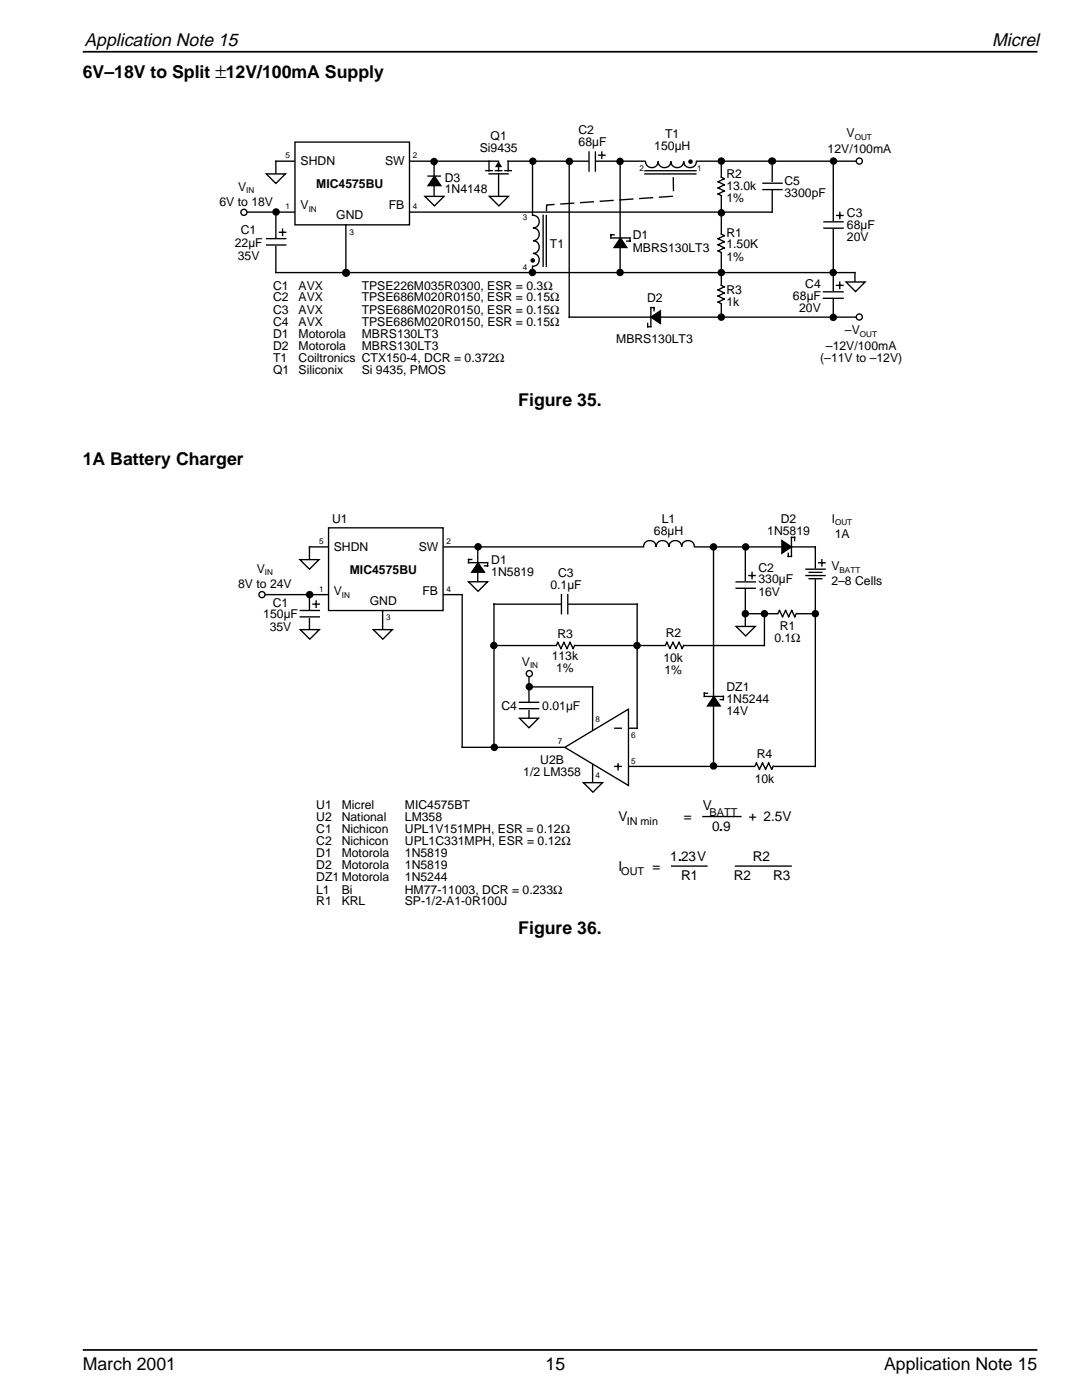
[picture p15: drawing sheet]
<svg xmlns="http://www.w3.org/2000/svg" width="216mm" height="279mm" viewBox="0 0 216 279" stroke-linecap="round" stroke-linejoin="round" font-family="sans-serif">
<defs><g id="words">
<g font-size="3.6">
<text x="16.8" y="9.2">Application Note 15</text>
<text x="198" y="9.2">Micrel</text>
</g>
<g font-size="3.5">
<text x="16.5" y="15.5">6V–18V to Split ±12V/100mA Supply</text>
<text x="103.4" y="81">Figure 35.</text>
<text x="16.5" y="92.7">1A Battery Charger</text>
<text x="103.4" y="186.4">Figure 36.</text>
<text x="16.5" y="273.3">March 2001</text>
<text x="108.9" y="273.3">15</text>
<text x="176.4" y="273.3">Application Note 15</text>
</g>
<g font-size="2.7">
<text x="140.2" y="161.7">V</text>
<text x="123.4" y="163.9">V</text>
<text x="136.4" y="163.9">=</text>
<text x="142.1" y="165.8">0.9</text>
<text x="149.4" y="163.9">+ 2.5V</text>
<text x="123.4" y="173.8">I</text>
<text x="130.2" y="173.8">=</text>
<text x="133.7" y="171.9">1.23V</text>
<text x="150.2" y="171.9">R2</text>
<text x="135.9" y="175.7">R1</text>
<text x="146.5" y="175.7">R2</text>
<text x="154.2" y="175.7">R3</text>
</g>
<g font-size="2.4">
<text x="97.9" y="28">Q1</text>
<text x="115.4" y="26.7">C2</text>
<text x="115.4" y="29.1">68µF</text>
<text x="132.7" y="27.6">T1</text>
<text x="168.9" y="27.4">V</text>
<text x="60" y="33">SHDN</text>
<text x="76.8" y="33">SW</text>
<text x="95.7" y="30.3">Si9435</text>
<text x="130.5" y="30">150µH</text>
<text x="145" y="35.6">R2</text>
<text x="165.1" y="30.5">12V/100mA</text>
<text x="43.8" y="41.2">6V to 18V</text>
<text x="47.5" y="38.1">V</text>
<text x="60" y="41.7">V</text>
<text x="63.1" y="37.5">MIC4575BU</text>
<text x="77.6" y="41.7">FB</text>
<text x="88.8" y="36.2">D3</text>
<text x="88.8" y="38.6">1N4148</text>
<text x="145" y="37.9">13.0k</text>
<text x="145" y="40.4">1%</text>
<text x="156.5" y="36.9">C5</text>
<text x="156.5" y="39.2">3300pF</text>
<text x="48.1" y="46.6">C1</text>
<text x="67.1" y="43.8">GND</text>
<text x="126.3" y="47.7">D1</text>
<text x="145" y="47.2">R1</text>
<text x="169" y="43.3">C3</text>
<text x="169" y="45.7">68µF</text>
<text x="46.8" y="49.3">22µF</text>
<text x="47.4" y="52">35V</text>
<text x="109.7" y="49.5">T1</text>
<text x="126.3" y="50.3">MBRS130LT3</text>
<text x="145" y="49.6">1.50K</text>
<text x="145" y="52">1%</text>
<text x="169" y="48.1">20V</text>
<text x="54.5" y="57.8">C1</text>
<text x="59.6" y="57.8">AVX</text>
<text x="72.2" y="57.8">TPSE226M035R0300, ESR = 0.3Ω</text>
<text x="145" y="58.7">R3</text>
<text x="158.2" y="59.8">68µF</text>
<text x="160.7" y="57.4">C4</text>
<text x="54.5" y="60.2">C2</text>
<text x="54.5" y="62.6">C3</text>
<text x="54.5" y="65">C4</text>
<text x="59.6" y="60.2">AVX</text>
<text x="59.6" y="62.6">AVX</text>
<text x="59.6" y="65">AVX</text>
<text x="72.2" y="60.2">TPSE686M020R0150, ESR = 0.15Ω</text>
<text x="72.2" y="62.6">TPSE686M020R0150, ESR = 0.15Ω</text>
<text x="72.2" y="65">TPSE686M020R0150, ESR = 0.15Ω</text>
<text x="129.1" y="60.4">D2</text>
<text x="145" y="61.1">1k</text>
<text x="159.5" y="62.3">20V</text>
<text x="54.5" y="67.4">D1</text>
<text x="54.5" y="69.8">D2</text>
<text x="59.6" y="67.4">Motorola</text>
<text x="59.6" y="69.8">Motorola</text>
<text x="72.2" y="67.4">MBRS130LT3</text>
<text x="72.2" y="69.8">MBRS130LT3</text>
<text x="123" y="68.4">MBRS130LT3</text>
<text x="164.8" y="69.8">–12V/100mA</text>
<text x="168.6" y="66.7">–V</text>
<text x="54.5" y="72.2">T1</text>
<text x="54.5" y="74.7">Q1</text>
<text x="59.6" y="72.2">Coiltronics CTX150-4, DCR = 0.372Ω</text>
<text x="59.6" y="74.7">Siliconix</text>
<text x="72.2" y="74.7">Si 9435, PMOS</text>
<text x="163.7" y="72.2">(–11V to –12V)</text>
<text x="66.3" y="104.3">U1</text>
<text x="130.5" y="106.7">68µH</text>
<text x="132" y="104.3">L1</text>
<text x="153.1" y="106.7">1N5819</text>
<text x="155.8" y="104.3">D2</text>
<text x="166" y="104.3">I</text>
<text x="166.6" y="107.4">1A</text>
<text x="66.6" y="109.9">SHDN</text>
<text x="83.5" y="109.9">SW</text>
<text x="98" y="112.6">D1</text>
<text x="165.9" y="113.8">V</text>
<text x="47.5" y="117.4">8V to 24V</text>
<text x="51.2" y="114.3">V</text>
<text x="66.6" y="118.7">V</text>
<text x="69.8" y="114.5">MIC4575BU</text>
<text x="84.3" y="118.7">FB</text>
<text x="98" y="114.9">1N5819</text>
<text x="109.8" y="117.6">0.1µF</text>
<text x="111.4" y="115.2">C3</text>
<text x="151.3" y="114.1">C2</text>
<text x="151.3" y="116.4">330µF</text>
<text x="151.3" y="118.9">16V</text>
<text x="165.9" y="116.8">2–8 Cells</text>
<text x="52.5" y="123.4">150µF</text>
<text x="53.8" y="125.8">35V</text>
<text x="54.4" y="121">C1</text>
<text x="73.8" y="120.8">GND</text>
<text x="155.6" y="125.8">R1</text>
<text x="110.1" y="131.8">113k</text>
<text x="111.2" y="127.4">R3</text>
<text x="132.8" y="127.1">R2</text>
<text x="154.5" y="128.2">0.1Ω</text>
<text x="104.1" y="132.9">V</text>
<text x="111" y="134.2">1%</text>
<text x="132.4" y="132.2">10k</text>
<text x="132.6" y="134.6">1%</text>
<text x="145" y="138">DZ1</text>
<text x="100.1" y="141.6">C4</text>
<text x="108.2" y="141.6">0.01µF</text>
<text x="145" y="140.3">1N5244</text>
<text x="145" y="142.8">14V</text>
<text x="104.4" y="154.9">1/2 LM358</text>
<text x="107.8" y="152.5">U2B</text>
<text x="151" y="151.3">R4</text>
<text x="63.1" y="161.5">U1</text>
<text x="68.2" y="161.5">Micrel</text>
<text x="80.8" y="161.5">MIC4575BT</text>
<text x="150.6" y="156.2">10k</text>
<text x="63.1" y="163.8">U2</text>
<text x="63.1" y="166.3">C1</text>
<text x="68.2" y="163.8">National</text>
<text x="68.2" y="166.3">Nichicon</text>
<text x="80.8" y="163.8">LM358</text>
<text x="80.8" y="166.3">UPL1V151MPH, ESR = 0.12Ω</text>
<text x="63.1" y="168.7">C2</text>
<text x="63.1" y="171.1">D1</text>
<text x="63.1" y="173.5">D2</text>
<text x="68.2" y="168.7">Nichicon</text>
<text x="68.2" y="171.1">Motorola</text>
<text x="68.2" y="173.5">Motorola</text>
<text x="80.8" y="168.7">UPL1C331MPH, ESR = 0.12Ω</text>
<text x="80.8" y="171.1">1N5819</text>
<text x="80.8" y="173.5">1N5819</text>
<text x="63.1" y="175.9">DZ1 Motorola</text>
<text x="63.1" y="178.3">L1</text>
<text x="68.2" y="178.3">Bi</text>
<text x="80.8" y="178.3">HM77-11003, DCR = 0.233Ω</text>
<text x="80.8" y="175.9">1N5244</text>
<text x="63.1" y="180.7">R1</text>
<text x="68.2" y="180.7">KRL</text>
<text x="80.8" y="180.7">SP-1/2-A1-0R100J</text>
</g>
<g font-size="2.2">
<text x="125.1" y="164.7">IN min</text>
<text x="141.6" y="162.8">BATT</text>
<text x="124" y="174.5">OUT</text>
</g>
<g font-size="1.6">
<text x="170.6" y="27.9">OUT</text>
<text x="57" y="31.6">5</text>
<text x="82.4" y="31.6">2</text>
<text x="127.6" y="34.1">2</text>
<text x="139.1" y="34.1">1</text>
<text x="49.1" y="38.6">IN</text>
<text x="57" y="41.7">1</text>
<text x="82.4" y="41.7">4</text>
<text x="61.6" y="42.3">IN</text>
<text x="69.7" y="46.8">3</text>
<text x="104.3" y="44">3</text>
<text x="104.3" y="53.9">4</text>
<text x="171.6" y="67.2">OUT</text>
<text x="166.6" y="104.8">OUT</text>
<text x="63.7" y="108.6">5</text>
<text x="89.1" y="108.6">2</text>
<text x="52.9" y="114.8">IN</text>
<text x="63.7" y="118.1">1</text>
<text x="68.2" y="119.3">IN</text>
<text x="89.1" y="118.1">4</text>
<text x="167.5" y="114.3">BATT</text>
<text x="77" y="123.8">3</text>
<text x="105.8" y="133.4">IN</text>
<text x="111.3" y="148.5">7</text>
<text x="118.8" y="144.1">8</text>
<text x="120.2" y="146.2">8</text>
<text x="125.9" y="147.3">6</text>
<text x="118.8" y="155.2">4</text>
<text x="125.9" y="152.4">5</text>
</g>
</g></defs>
<path d="M16.5 10.3h190.5M16.5 269.4h190.5" fill="none" stroke="#000" stroke-width=".34"/>
<path d="M55 32.2h44.5M48.7 42.3h105.4" fill="none" stroke="#000" stroke-width=".27"/>
<path d="M58.9 28.4h22.8v16.5h-22.8z" fill-rule="evenodd" fill="#fff" stroke="#000" stroke-width=".27"/>
<path d="M123.7 32.2v22.2M128.8 32.2a1.26 1.26 0 0 0 1.3 1.3 1.26 1.26 0 0 0 1.2-1.3M131.3 32.2a1.27 1.27 0 0 0 1.3 1.3 1.27 1.27 0 0 0 1.3-1.3 1.27 1.27 0 0 0 1.2 1.3 1.27 1.27 0 0 0 1.3-1.3 1.27 1.27 0 0 0 1.3 1.3 1.27 1.27 0 0 0 1.3-1.3M55 42.3v12" fill="none" stroke="#000" stroke-width=".27"/>
<path d="M53.1 47.6h4v1.4h-4z" fill-rule="evenodd" fill="#fff"/>
<path d="M55 32.2v2.5M53.2 47.6h3.8M53.2 48.9h3.8M55 54.4h115.6M55.7 46.4h1.3M56.4 45.7v1.3" fill="none" stroke="#000" stroke-width=".27"/>
<g fill="#fff" stroke="#000" stroke-width=".27">
<path d="M53.1 34.7h3.8l-1.9 1.9z" fill-rule="evenodd"/>
<circle cx="48.7" cy="42.4" r=".61"/>
</g>
<g fill="#000" stroke="#000" stroke-width=".27">
<path d="M123.8 47.5l1.3 1.9h-2.6z" fill-rule="evenodd"/>
<circle cx="137.8" cy="32.3" r=".32"/>
<circle cx="143.9" cy="32.1" r=".61"/>
<circle cx="55.1" cy="42.3" r=".61"/>
<circle cx="69.1" cy="54.4" r=".68"/>
<circle cx="143.9" cy="54.4" r=".61"/>
<circle cx="144" cy="42.5" r=".61"/>
</g>
<path d="M139 32.2h32.4M143.9 35.4l.6 .3-1.2 .6 1.2 .6-1.2 .6 1.2 .6-1.2 .6 .6 .3M143.9 32.2v31.1M154.1 32.2v10.1M69 44.9v9.5M122.5 46.9h-.6v.6h3.8v.6h-.6M143.9 46.7l.6 .3-1.2 .6 1.2 .6-1.2 .7 1.2 .6-1.2 .6 .6 .3" fill="none" stroke="#000" stroke-width=".27"/>
<g fill="#fff" stroke="#fff" stroke-width=".27">
<path d="M143.3 35.5h1.2v3.4h-1.2z" fill-rule="evenodd"/>
<path d="M143.3 46.9h1.2v3.3h-1.2z" fill-rule="evenodd"/>
</g>
<path d="M152.2 36.5h3.9v1.4h-3.9z" fill-rule="evenodd" fill="#fff"/>
<path d="M152.2 36.6h3.8M152.2 37.8h3.8M166.3 32.2v31.1" fill="none" stroke="#000" stroke-width=".27"/>
<g fill="#000" stroke="#000" stroke-width=".27">
<circle cx="154.1" cy="32.1" r=".65"/>
<circle cx="166.3" cy="32.1" r=".61"/>
<circle cx="166.2" cy="54.4" r=".61"/>
</g>
<circle cx="171.5" cy="32.1" r=".61" fill="#fff" stroke="#000" stroke-width=".27"/>
<path d="M164.3 44.2h4v1.4h-4z" fill-rule="evenodd" fill="#fff"/>
<path d="M106.3 32.2v10.8M113.6 32.2v31.1h57.8M106.3 53.1v1.3M106.3 43a1.26 1.26 0 0 1 1.3 1.2 1.26 1.26 0 0 1-1.3 1.3M106.3 45.5a1.27 1.27 0 0 1 1.3 1.3 1.27 1.27 0 0 1-1.3 1.2 1.27 1.27 0 0 1 1.3 1.3 1.27 1.27 0 0 1-1.3 1.3 1.27 1.27 0 0 1 1.3 1.3 1.27 1.27 0 0 1-1.3 1.2M164.4 44.3h3.8M164.4 45.5h3.8M167 43h1.2M167.6 42.4v1.2M170.6 54.4v1.9M130.5 62v-.6h-.6v3.8h-.7v-.6" fill="none" stroke="#000" stroke-width=".27"/>
<g fill="#000" stroke="#000" stroke-width=".27">
<path d="M129.9 63.3l1.9-1.3v2.6z" fill-rule="evenodd"/>
<circle cx="106.3" cy="32.2" r=".61"/>
<circle cx="113.6" cy="32.2" r=".61"/>
<circle cx="123.7" cy="32.2" r=".61"/>
<circle cx="106.2" cy="54.4" r=".61"/>
<circle cx="106.3" cy="52" r=".32"/>
<circle cx="123.7" cy="54.4" r=".61"/>
</g>
<g fill="#fff" stroke="#000" stroke-width=".27">
<path d="M168.8 56.3h3.8l-1.9 1.9z" fill-rule="evenodd"/>
<circle cx="171.5" cy="63.3" r=".61"/>
</g>
<path d="M164.2 58.2h4.1v1.4h-4.1z" fill-rule="evenodd" fill="#fff"/>
<path d="M86.6 32.2v7M164.3 58.2h3.9M164.3 59.5h3.9M166.9 57h1.3M167.6 56.3v1.3" fill="none" stroke="#000" stroke-width=".27"/>
<circle cx="166.3" cy="63.3" r=".61" fill="#000" stroke="#000" stroke-width=".27"/>
<path d="M84.8 39.2h3.8l-1.9 1.9z" fill-rule="evenodd" fill="#fff" stroke="#000" stroke-width=".27"/>
<path d="M99.5 34.7v4.5M101.4 32.2h27.3" fill="none" stroke="#000" stroke-width=".27"/>
<path d="M97.6 39.2h3.9l-1.9 1.9z" fill-rule="evenodd" fill="#fff" stroke="#000" stroke-width=".27"/>
<path d="M85.4 35.1h2.5" fill="none" stroke="#000" stroke-width=".27"/>
<g fill="#000" stroke="#000" stroke-width=".27">
<path d="M86.7 35.1l1.3 1.9h-2.6z" fill-rule="evenodd"/>
<circle cx="86.6" cy="32.2" r=".61"/>
</g>
<path d="M117.5 30.3h1.3v3.8h-1.3z" fill-rule="evenodd" fill="#fff"/>
<g fill="none" stroke="#000" stroke-width=".27">
<path d="M96.9 34.1h1.3M97.6 32.2v1.9M97.6 34.7h3.8M98.9 34.1h1.2M99.5 33.4v.7M100.8 34.1h1.2M101.4 32.2v1.9M117.5 30.3v3.8M118.8 30.3v3.8M119.4 31h1.3M120.1 30.3v1.3M128.7 34.7h10.1"/>
<path d="M128.7 34.1h10.2M108.4 43v10.1M109 43v10.2M143.9 56.9l.6 .3-1.2 .7 1.2 .6-1.2 .6 1.2 .6-1.2 .6 .6 .3M52.2 118.7h40M61.7 109.1h66.7"/>
</g>
<path d="M99.5 32.2l.7 1.2h-1.4z" fill="#000"/>
<circle cx="143.9" cy="63.3" r=".61" fill="#000" stroke="#000" stroke-width=".27"/>
<path d="M143.3 57.1h1.2v3.3h-1.2z" fill-rule="evenodd" fill="#fff" stroke="#fff" stroke-width=".27"/>
<path d="M134.3 35.3l.1 3.9-25.3 1.7-.1 2.1" fill="none" stroke="#000" stroke-width=".27" stroke-dasharray="2.8 1.1" stroke-linecap="butt"/>
<path d="M65.6 105.3h22.8v16.5h-22.8z" fill-rule="evenodd" fill="#fff" stroke="#000" stroke-width=".27"/>
<path d="M61.7 118.7v7" fill="none" stroke="#000" stroke-width=".27"/>
<path d="M59.8 121.8h4v1.4h-4z" fill-rule="evenodd" fill="#fff"/>
<path d="M61.7 109.1v2.6M63.1 119.9v1.3M59.9 121.8h3.8M59.9 123.1h3.8M62.4 120.6h1.3" fill="none" stroke="#000" stroke-width=".27"/>
<g fill="#fff" stroke="#000" stroke-width=".27">
<path d="M59.8 111.7h3.9l-2 1.9z" fill-rule="evenodd"/>
<circle cx="52.3" cy="118.7" r=".61"/>
</g>
<circle cx="61.8" cy="118.7" r=".61" fill="#000" stroke="#000" stroke-width=".27"/>
<path d="M92.2 118.7v30.4M76.3 121.8v3.9" fill="none" stroke="#000" stroke-width=".27"/>
<g fill="#fff" stroke="#000" stroke-width=".27">
<path d="M59.9 125.7h3.8l-1.9 1.9z" fill-rule="evenodd"/>
<path d="M74.5 125.7h3.8l-1.9 1.9z" fill-rule="evenodd"/>
</g>
<path d="M127.1 120.6h-28.5v28.5M92.2 149.1h5.7" fill="none" stroke="#000" stroke-width=".27"/>
<path d="M112 118.7h1.3v3.8h-1.3z" fill-rule="evenodd" fill="#fff"/>
<path d="M112 118.7v3.8M113.3 118.7v3.8M98.6 128.8h53.8M111 128.8l.3-.6 .6 1.2 .6-1.2 .6 1.2 .6-1.2 .7 1.2 .3-.6M118.2 137.1v8.9M118.2 152.3v3.8" fill="none" stroke="#000" stroke-width=".27"/>
<path d="M111.2 128.2h3.3v1.2h-3.3z" fill-rule="evenodd" fill="#fff" stroke="#fff" stroke-width=".27"/>
<path d="M116.4 156.2h3.8l-1.9 1.9z" fill-rule="evenodd" fill="#fff" stroke="#000" stroke-width=".27"/>
<path d="M105.6 135.2v8.1M105.6 137.1h12.6M127.1 120.6v24.7M125.2 153h37.5" fill="none" stroke="#000" stroke-width=".27"/>
<path d="M103.6 143.3h3.9l-1.9 1.9z" fill-rule="evenodd" fill="#fff" stroke="#000" stroke-width=".27"/>
<path d="M103.6 140.1h3.9v1.4h-3.9z" fill-rule="evenodd" fill="#fff"/>
<path d="M95.3 109.1v7M142.4 109.1v43.9M103.6 140.2h3.9M103.6 141.4h3.9" fill="none" stroke="#000" stroke-width=".27"/>
<g fill="#000" stroke="#000" stroke-width=".27">
<circle cx="98.5" cy="128.8" r=".61"/>
<circle cx="127.1" cy="128.8" r=".61"/>
<circle cx="98.6" cy="149.1" r=".61"/>
</g>
<path d="M93.5 116.1h3.8l-1.9 1.9z" fill-rule="evenodd" fill="#fff" stroke="#000" stroke-width=".27"/>
<path d="M94.1 111.7h-.6v.6h3.8v.6h-.6M128.4 109.1a1.26 1.26 0 0 1 1.3-1.2 1.26 1.26 0 0 1 1.2 1.2 1.27 1.27 0 0 1 1.3-1.2 1.27 1.27 0 0 1 1.3 1.2 1.27 1.27 0 0 1 1.2-1.2 1.27 1.27 0 0 1 1.3 1.2 1.27 1.27 0 0 1 1.3-1.2 1.27 1.27 0 0 1 1.3 1.2h24.1M148.7 109.1v15.9M158.6 107.9v-.7h-.7v3.9h-.6v-.7M132.8 128.8l.3-.6 .6 1.2 .6-1.2 .6 1.2 .6-1.2 .6 1.2 .3-.6M141.2 138.4h-.7v.6h3.8v.6h-.6M148.7 122.5h14M150.6 152.9l.3-.6 .6 1.2 .7-1.2 .6 1.2 .6-1.2 .6 1.2 .3-.6" fill="none" stroke="#000" stroke-width=".27"/>
<g fill="#000" stroke="#000" stroke-width=".27">
<path d="M95.4 112.3l1.3 1.9h-2.6z" fill-rule="evenodd"/>
<path d="M156 107.9l1.9 1.2-1.9 1.3z" fill-rule="evenodd"/>
<path d="M142.4 139l1.3 1.9h-2.5z" fill-rule="evenodd"/>
<circle cx="95.4" cy="109.1" r=".61"/>
<circle cx="142.4" cy="109.1" r=".61"/>
</g>
<g fill="#fff" stroke="#fff" stroke-width=".27">
<path d="M132.9 128.2h3.4v1.2h-3.4z" fill-rule="evenodd"/>
<path d="M150.8 152.3h3.3v1.2h-3.3z" fill-rule="evenodd"/>
</g>
<path d="M146.9 125h3.8l-1.9 1.9z" fill-rule="evenodd" fill="#fff" stroke="#000" stroke-width=".27"/>
<g fill="none" stroke="#000" stroke-width=".27">
<path d="M160.8 113.6h3.8M160.8 114.9h3.8M161.5 114.2h2.5M161.5 115.5h2.5M162.7 109.1v43.9M163.4 112.3h1.2M164 111.7v1.3M152.5 122.5v6.3M155.2 122.5l.3-.7 .6 1.3 .7-1.3 .6 1.3 .6-1.3 .6 1.3 .3-.6M98.6 149.1h13.9M125.2 145.3h1.9M134 172.8h7.1"/>
<path d="M146.8 172.8h11.1"/>
</g>
<g fill="#000" stroke="#000" stroke-width=".27">
<circle cx="148.8" cy="109.1" r=".61"/>
<circle cx="148.7" cy="122.5" r=".61"/>
<circle cx="152.5" cy="122.5" r=".61"/>
<circle cx="162.7" cy="122.5" r=".61"/>
<circle cx="142.4" cy="152.9" r=".61"/>
</g>
<path d="M155.4 121.8h3.4v1.3h-3.4z" fill-rule="evenodd" fill="#fff" stroke="#fff" stroke-width=".27"/>
<path d="M161.5 113.6h2.5v1.9h-2.5z" fill-rule="evenodd" fill="#fff" stroke="#fff" stroke-width=".2"/>
<path d="M112.7 149.1l12.7-7.6v15.3z" fill-rule="evenodd" fill="#fff" stroke="#000" stroke-width=".27"/>
<path d="M122.7 145.3h1.3M122.7 153h1.3M123.3 152.4v1.2" fill="none" stroke="#000" stroke-width=".27"/>
<circle cx="105.6" cy="137.1" r=".61" fill="#000" stroke="#000" stroke-width=".27"/>
<circle cx="105.6" cy="134.4" r=".61" fill="#fff" stroke="#000" stroke-width=".27"/>
<path d="M146.8 116.1h4v1.4h-4z" fill-rule="evenodd" fill="#fff"/>
<path d="M146.9 116.1h3.8M146.9 117.4h3.8M149.4 114.9h1.3M150.1 114.2v1.3M140.3 163h7.5" fill="none" stroke="#000" stroke-width=".27"/>
<use href="#words"/>
</svg>
